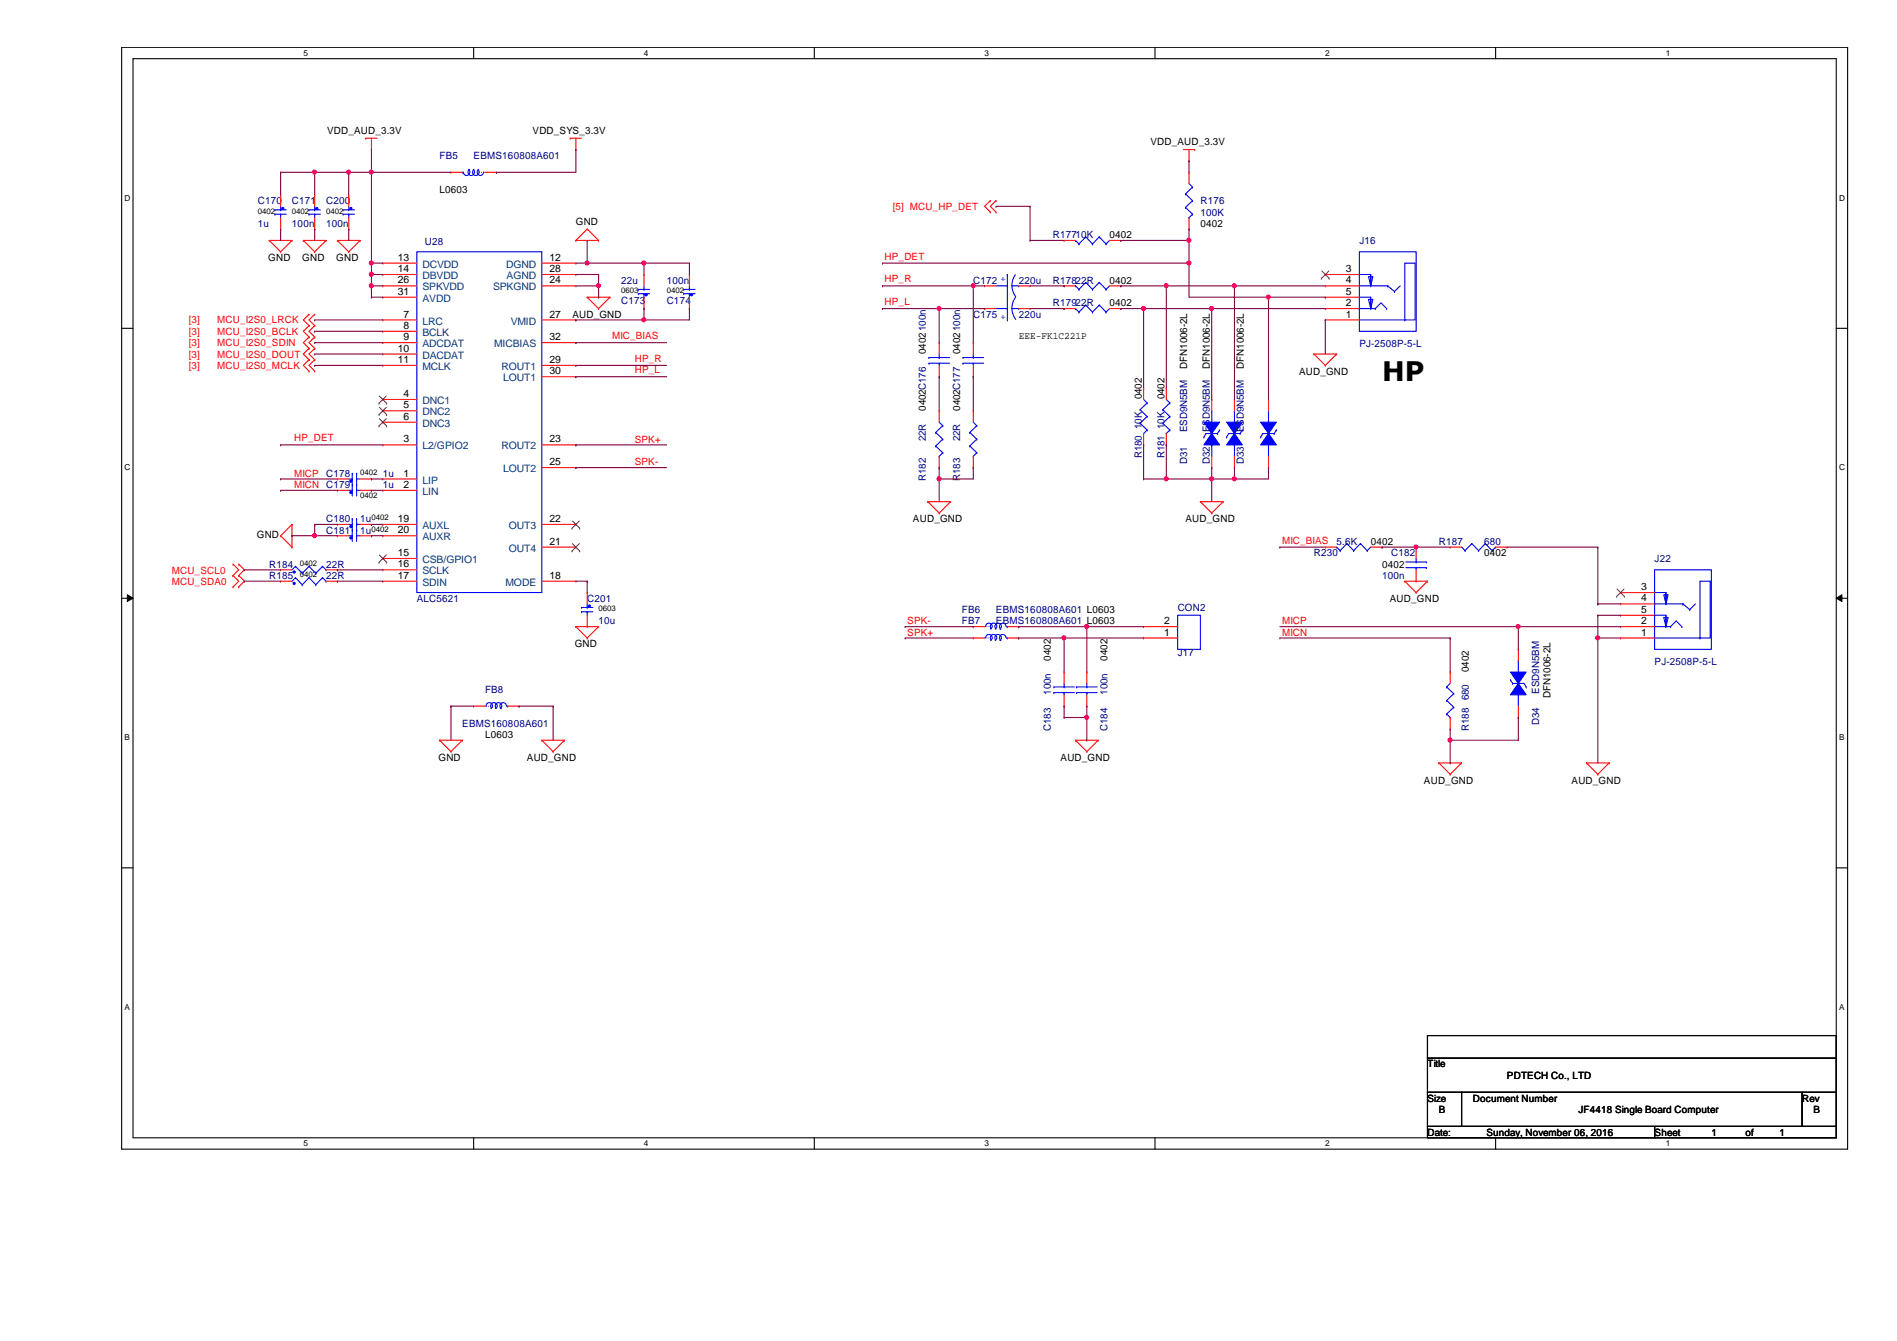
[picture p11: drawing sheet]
<svg xmlns="http://www.w3.org/2000/svg" width="297mm" height="210mm" viewBox="0 0 297 210" stroke-linecap="round" stroke-linejoin="round" font-family="sans-serif">
<defs><g id="words">
<text font-size="4.2" x="216.4" y="59.6">HP</text>
<g font-size="1.6">
<text x="51.2" y="21">VDD_AUD_3.3V</text>
<text x="83.4" y="21">VDD_SYS_3.3V</text>
<text x="180.1" y="22.7">VDD_AUD_3.3V</text>
<text x="68.8" y="30.2">L0603</text>
<text x="90.2" y="35.2">GND</text>
<text x="188" y="35.5">0402</text>
<text x="42" y="40.9">GND</text>
<text x="47.3" y="40.9">GND</text>
<text x="52.7" y="40.9">GND</text>
<text x="62.3" y="40.8">13</text>
<text x="86.1" y="40.8">12</text>
<text x="173.7" y="37.3">0402</text>
<text x="62.3" y="42.6">14</text>
<text x="62.3" y="44.4">26</text>
<text x="62.3" y="46.1">31</text>
<text x="86.1" y="42.6">28</text>
<text x="86.1" y="44.4">24</text>
<text x="173.7" y="48">0402</text>
<text x="173.7" y="44.4">0402</text>
<text x="210.7" y="47.9">2</text>
<text x="210.7" y="42.6">3</text>
<text x="210.7" y="44.4">4</text>
<text x="210.7" y="46.1">5</text>
<text x="63.2" y="49.7">7</text>
<text x="63.2" y="51.5">8</text>
<text x="63.2" y="53.3">9</text>
<text x="86.1" y="49.7">27</text>
<text x="86.1" y="53.3">32</text>
<text x="89.6" y="49.7">AUD_GND</text>
<text x="159.5" y="53.1">EEE-FK1C221P</text>
<text x="210.7" y="49.7">1</text>
<text x="62.3" y="55">10</text>
<text x="62.3" y="56.8">11</text>
<text x="86.1" y="56.8">29</text>
<text x="86.1" y="58.6">30</text>
<text x="145" y="55.4" transform="rotate(-90 145 55.4)">0402100n</text>
<text x="150.3" y="55.4" transform="rotate(-90 150.3 55.4)">0402100n</text>
<text x="185.9" y="57.7" transform="rotate(-90 185.9 57.7)">DFN1006-2L</text>
<text x="189.4" y="57.7" transform="rotate(-90 189.4 57.7)">DFN1006-2L</text>
<text x="194.8" y="57.7" transform="rotate(-90 194.8 57.7)">DFN1006-2L</text>
<text x="203.4" y="58.6">AUD_GND</text>
<text x="63.2" y="62.1">4</text>
<text x="63.2" y="63.9">5</text>
<text x="63.2" y="65.7">6</text>
<text x="145" y="64.3" transform="rotate(-90 145 64.3)">0402C176</text>
<text x="150.3" y="64.3" transform="rotate(-90 150.3 64.3)">0402C177</text>
<text x="178.8" y="62.5" transform="rotate(-90 178.8 62.5)">0402</text>
<text x="182.3" y="62.5" transform="rotate(-90 182.3 62.5)">0402</text>
<text x="63.2" y="69.3">3</text>
<text x="86.1" y="69.3">23</text>
<text x="63.2" y="74.6">1</text>
<text x="63.2" y="76.4">2</text>
<text x="86.1" y="72.8">25</text>
<text x="62.3" y="81.7">19</text>
<text x="62.3" y="83.5">20</text>
<text x="86.1" y="81.7">22</text>
<text x="143" y="81.7">AUD_GND</text>
<text x="185.6" y="81.7">AUD_GND</text>
<text x="40.2" y="84.2">GND</text>
<text x="62.3" y="87">15</text>
<text x="62.3" y="88.8">16</text>
<text x="86.1" y="85.3">21</text>
<text x="214.6" y="85.3">0402</text>
<text x="216.4" y="88.9">0402</text>
<text x="232.4" y="87.1">0402</text>
<text x="62.3" y="90.6">17</text>
<text x="86.1" y="90.6">18</text>
<text x="217.6" y="94.2">AUD_GND</text>
<text x="257" y="92.4">3</text>
<text x="257" y="94.1">4</text>
<text x="257" y="95.9">5</text>
<text x="90" y="101.3">GND</text>
<text x="182.3" y="99.5">1</text>
<text x="182.3" y="97.7">2</text>
<text x="257" y="99.5">1</text>
<text x="257" y="97.7">2</text>
<text x="164.5" y="103.4" transform="rotate(-90 164.5 103.4)">0402</text>
<text x="173.4" y="103.4" transform="rotate(-90 173.4 103.4)">0402</text>
<text x="230" y="105.2" transform="rotate(-90 230 105.2)">0402</text>
<text x="242.8" y="109.3" transform="rotate(-90 242.8 109.3)">DFN1006-2L</text>
<text x="68.7" y="119.1">GND</text>
<text x="75.9" y="115.5">L0603</text>
<text x="82.5" y="119.1">AUD_GND</text>
<text x="166.1" y="119.1">AUD_GND</text>
<text x="223" y="122.6">AUD_GND</text>
<text x="246.1" y="122.6">AUD_GND</text>
<text x="223.5" y="167.1">Title</text>
<text x="223.5" y="172.4">Size</text>
<text x="230.6" y="172.4">Document Number</text>
<text x="236" y="168.9">PDTECH Co., LTD</text>
<text x="282.2" y="172.4">Rev</text>
<text x="223.5" y="177.8">Date:</text>
<text x="225.3" y="174.2">B</text>
<text x="232.7" y="177.8">Sunday, November 06, 2016</text>
<text x="247.1" y="174.2">JF4418 Single Board Computer</text>
<text x="259.1" y="177.8">Sheet</text>
<text x="268" y="177.8">1</text>
<text x="273.3" y="177.8">of</text>
<text x="278.6" y="177.8">1</text>
<text x="284" y="174.2">B</text>
</g>
<g font-size="1.6" fill="#000080">
<text x="68.8" y="24.8">FB5</text>
<text x="74.2" y="24.8">EBMS160808A601</text>
<text x="40.4" y="32">C170</text>
<text x="40.4" y="35.5">1u</text>
<text x="45.7" y="32">C171</text>
<text x="45.7" y="35.5">100n</text>
<text x="51.1" y="32">C200</text>
<text x="51.1" y="35.5">100n</text>
<text x="188" y="32">R176</text>
<text x="188" y="33.7">100K</text>
<text x="66.5" y="38.4">U28</text>
<text x="164.8" y="37.3">R17710K</text>
<text x="212.9" y="38.2">J16</text>
<text x="97.3" y="47.6">C173</text>
<text x="97.3" y="44.4">22u</text>
<text x="104.4" y="47.6">C174</text>
<text x="104.4" y="44.4">100n</text>
<text x="152.4" y="44.4">C172</text>
<text x="159.5" y="44.4">220u</text>
<text x="164.8" y="48">R17922R</text>
<text x="164.8" y="44.4">R17822R</text>
<text x="152.4" y="49.7">C175</text>
<text x="159.5" y="49.7">220u</text>
<text x="212.9" y="54.4">PJ-2508P-5-L</text>
<text x="145" y="69.1" transform="rotate(-90 145 69.1)">22R</text>
<text x="150.3" y="69.1" transform="rotate(-90 150.3 69.1)">22R</text>
<text x="178.8" y="71.8" transform="rotate(-90 178.8 71.8)">R180 10K</text>
<text x="182.3" y="71.8" transform="rotate(-90 182.3 71.8)">R181 10K</text>
<text x="185.9" y="67.7" transform="rotate(-90 185.9 67.7)">ESD9N5BM</text>
<text x="189.4" y="67.7" transform="rotate(-90 189.4 67.7)">ESD9N5BM</text>
<text x="194.8" y="67.7" transform="rotate(-90 194.8 67.7)">ESD9N5BM</text>
<text x="51.1" y="74.6">C178</text>
<text x="59.9" y="74.6">1u</text>
<text x="59.9" y="76.4">1u</text>
<text x="145" y="75.3" transform="rotate(-90 145 75.3)">R182</text>
<text x="150.3" y="75.3" transform="rotate(-90 150.3 75.3)">R183</text>
<text x="185.9" y="72.6" transform="rotate(-90 185.9 72.6)">D31</text>
<text x="189.4" y="72.6" transform="rotate(-90 189.4 72.6)">D32</text>
<text x="194.8" y="72.6" transform="rotate(-90 194.8 72.6)">D33</text>
<text x="51.1" y="81.7">C180</text>
<text x="51.1" y="83.5">C181</text>
<text x="56.4" y="81.7">1u</text>
<text x="56.4" y="83.5">1u</text>
<text x="42.2" y="88.9">R184</text>
<text x="51.1" y="88.9">22R</text>
<text x="205.7" y="87.1">R230</text>
<text x="209.3" y="85.3">5.6K</text>
<text x="217.8" y="87.1">C182</text>
<text x="225.3" y="85.3">R187</text>
<text x="232.4" y="85.3">680</text>
<text x="259.1" y="88">J22</text>
<text x="42.2" y="90.6">R185</text>
<text x="51.1" y="90.6">22R</text>
<text x="65.3" y="94.2">ALC5621</text>
<text x="91.9" y="94.2">C201</text>
<text x="150.6" y="96">FB6</text>
<text x="156" y="96">EBMS160808A601 L0603</text>
<text x="184.4" y="95.6">CON2</text>
<text x="216.4" y="90.6">100n</text>
<text x="93.7" y="97.7">10u</text>
<text x="150.6" y="97.7">FB7</text>
<text x="156" y="97.7">EBMS160808A601 L0603</text>
<text x="184.4" y="102.7">J17</text>
<text x="259.1" y="104.1">PJ-2508P-5-L</text>
<text x="72.4" y="113.7">EBMS160808A601</text>
<text x="75.9" y="108.4">FB8</text>
<text x="164.5" y="108.8" transform="rotate(-90 164.5 108.8)">100n</text>
<text x="173.4" y="108.8" transform="rotate(-90 173.4 108.8)">100n</text>
<text x="230" y="109.6" transform="rotate(-90 230 109.6)">680</text>
<text x="241" y="113.5" transform="rotate(-90 241 113.5)">D34</text>
<text x="241" y="108.6" transform="rotate(-90 241 108.6)">ESD9N5BM</text>
<text x="164.5" y="114.4" transform="rotate(-90 164.5 114.4)">C183</text>
<text x="173.4" y="114.4" transform="rotate(-90 173.4 114.4)">C184</text>
<text x="230" y="114.4" transform="rotate(-90 230 114.4)">R188</text>
</g>
<g font-size="1.6" fill="#f00">
<text x="139.8" y="32.9">[5] MCU_HP_DET</text>
<text x="138.5" y="40.6">HP_DET</text>
<text x="138.5" y="44.2">HP_R</text>
<text x="138.5" y="47.8">HP_L</text>
<text x="29.5" y="52.4">[3]</text>
<text x="29.5" y="50.6">[3]</text>
<text x="34" y="52.4">MCU_I2S0_BCLK</text>
<text x="34" y="50.6">MCU_I2S0_LRCK</text>
<text x="95.8" y="53.1">MIC_BIAS</text>
<text x="29.5" y="56">[3]</text>
<text x="29.5" y="54.2">[3]</text>
<text x="29.5" y="57.7">[3]</text>
<text x="34" y="56">MCU_I2S0_DOUT</text>
<text x="34" y="54.2">MCU_I2S0_SDIN</text>
<text x="34" y="57.7">MCU_I2S0_MCLK</text>
<text x="99.4" y="58.4">HP_L</text>
<text x="99.4" y="56.6">HP_R</text>
<text x="46.1" y="69.1">HP_DET</text>
<text x="99.4" y="69.3">SPK+</text>
<text x="46.1" y="74.6">MICP</text>
<text x="46.1" y="76.4">MICN C179</text>
<text x="99.4" y="72.9">SPK-</text>
<text x="26.9" y="89.9">MCU_SCL0</text>
<text x="200.7" y="85.1">MIC_BIAS</text>
<text x="26.9" y="91.5">MCU_SDA0</text>
<text x="142.1" y="97.7">SPK-</text>
<text x="142.1" y="99.5">SPK+</text>
<text x="200.7" y="97.7">MICP</text>
<text x="200.7" y="99.5">MICN</text>
</g>
<g font-size="1.6" fill="#004080">
<text x="66.2" y="41.9">DCVDD</text>
<text x="79.2" y="41.9">DGND</text>
<text x="66.2" y="43.7">DBVDD</text>
<text x="66.2" y="45.5">SPKVDD</text>
<text x="66.2" y="47.2">AVDD</text>
<text x="77.2" y="45.5">SPKGND</text>
<text x="79.3" y="43.7">AGND</text>
<text x="66.2" y="50.8">LRC</text>
<text x="66.2" y="52.6">BCLK</text>
<text x="80" y="50.8">VMID</text>
<text x="66.2" y="54.4">ADCDAT</text>
<text x="66.2" y="56.1">DACDAT</text>
<text x="66.2" y="57.9">MCLK</text>
<text x="77.4" y="54.4">MICBIAS</text>
<text x="78.5" y="57.9">ROUT1</text>
<text x="78.8" y="59.7">LOUT1</text>
<text x="66.2" y="63.2">DNC1</text>
<text x="66.2" y="65">DNC2</text>
<text x="66.2" y="66.8">DNC3</text>
<text x="66.2" y="70.4">L2/GPIO2</text>
<text x="78.5" y="70.4">ROUT2</text>
<text x="66.2" y="75.7">LIP</text>
<text x="66.2" y="77.5">LIN</text>
<text x="78.8" y="73.9">LOUT2</text>
<text x="66.2" y="82.8">AUXL</text>
<text x="79.7" y="82.8">OUT3</text>
<text x="66.2" y="84.6">AUXR</text>
<text x="66.2" y="88.1">CSB/GPIO1</text>
<text x="66.2" y="89.9">SCLK</text>
<text x="79.7" y="86.4">OUT4</text>
<text x="66.2" y="91.7">SDIN</text>
<text x="79.2" y="91.7">MODE</text>
</g>
<g font-size="1.6" fill="#00f">
<text x="157.5" y="44.2" transform="rotate(-90 157.5 44.2)">+</text>
<text x="157.5" y="50.1" transform="rotate(-90 157.5 50.1)">+</text>
</g>
<g font-size="1.3">
<text x="47.5" y="8.7">5</text>
<text x="100.8" y="8.7">4</text>
<text x="154.2" y="8.7">3</text>
<text x="207.5" y="8.7">2</text>
<text x="260.9" y="8.7">1</text>
<text x="19.5" y="31.4">D</text>
<text x="288" y="31.4">D</text>
<text x="19.5" y="73.6">C</text>
<text x="288" y="73.6">C</text>
<text x="19.5" y="115.9">B</text>
<text x="288" y="115.9">B</text>
<text x="19.5" y="158.1">A</text>
<text x="288" y="158.1">A</text>
<text x="47.5" y="179.4">5</text>
<text x="100.8" y="179.4">4</text>
<text x="154.2" y="179.4">3</text>
<text x="207.5" y="179.4">2</text>
<text x="260.9" y="179.4">1</text>
</g>
<g font-size="1.2">
<text x="40.4" y="33.4">0402</text>
<text x="45.7" y="33.4">0402</text>
<text x="51.1" y="33.4">0402</text>
<text x="97.3" y="45.9">0603</text>
<text x="104.4" y="45.9">0402</text>
<text x="56.4" y="74.3">0402</text>
<text x="56.4" y="77.9">0402</text>
<text x="58.2" y="81.4">0402</text>
<text x="58.2" y="83.2">0402</text>
<text x="46.9" y="88.6">0402</text>
<text x="46.9" y="90.3">0402</text>
<text x="93.7" y="95.7">0603</text>
</g>
</g></defs>
<path d="M19.1 7.4h270.2v172.5h-270.2zM20.8 9.2h266.7v168.9h-266.7z" fill="none" stroke="#000" stroke-width=".17"/>
<g fill="#fff">
<path d="M47.5 7.6h.7v1.4h-.7z"/>
<path d="M47.5 178.3h.7v1.4h-.7z"/>
</g>
<path d="M74.2 7.4v1.8M74.2 178.1v1.8" fill="none" stroke="#000" stroke-width=".17"/>
<g fill="#fff">
<path d="M100.8 7.6h.7v1.4h-.7z"/>
<path d="M100.8 178.3h.7v1.4h-.7z"/>
</g>
<path d="M127.5 7.4v1.8M127.5 178.1v1.8" fill="none" stroke="#000" stroke-width=".17"/>
<g fill="#fff">
<path d="M154.2 7.6h.7v1.4h-.7z"/>
<path d="M154.2 178.3h.7v1.4h-.7z"/>
</g>
<path d="M180.8 7.4v1.8M180.8 178.1v1.8" fill="none" stroke="#000" stroke-width=".17"/>
<g fill="#fff">
<path d="M207.5 7.6h.7v1.4h-.7z"/>
<path d="M207.5 178.3h.7v1.4h-.7z"/>
</g>
<path d="M234.2 7.4v1.8M234.2 178.1v1.8" fill="none" stroke="#000" stroke-width=".17"/>
<g fill="#fff">
<path d="M260.9 7.6h.6v1.4h-.6z"/>
<path d="M260.9 178.3h.6v1.4h-.6z"/>
<path d="M19.5 30.3h.9v1.4h-.9z"/>
<path d="M288 30.3h.9v1.4h-.9z"/>
<path d="M19.5 72.5h.9v1.4h-.9z"/>
<path d="M288 72.5h.9v1.4h-.9z"/>
</g>
<path d="M19.1 51.4h1.7M287.5 51.4h1.8" fill="none" stroke="#000" stroke-width=".17"/>
<g fill="#fff">
<path d="M19.5 114.7h.8v1.4h-.8z"/>
<path d="M288 114.7h.8v1.4h-.8z"/>
</g>
<path d="M19.1 93.6h1.7M287.5 93.6h1.8" fill="none" stroke="#000" stroke-width=".17"/>
<path d="M19.9 93.1l.9 .5-.9 .5zM287.5 93.6l.9-.5v1z" fill="#000"/>
<path d="M19.9 93.1l.9 .5-.9 .5zM287.5 93.6l.9-.5v1z" fill="none" stroke="#000" stroke-width=".16"/>
<g fill="#fff">
<path d="M19.5 156.9h.8v1.4h-.8z"/>
<path d="M288 156.9h.8v1.4h-.8z"/>
</g>
<path d="M19.1 135.8h1.7M287.5 135.8h1.8M223.5 162.1h64v3.6h-64zM223.5 165.6h64v5.4h-64zM223.5 171h5.4v5.3h-5.4zM223.5 176.3h35.6v1.8h-35.6zM228.9 171h53.3v5.3h-53.3zM259.1 176.3h28.4v1.8h-28.4zM282.2 171h5.3v5.3h-5.3z" fill="none" stroke="#000" stroke-width=".17"/>
<g fill="none" stroke="#f00" stroke-width=".17">
<path d="M42.2 37.6h.1M42.2 37.6h3.5M42.2 37.6l1.7 1.8M43.9 39.4h.1M45.7 37.6h.1M45.7 37.6l-1.8 1.8M47.5 37.6h.1M47.5 37.6h3.6M47.5 37.6l1.8 1.8M49.3 39.4h.1M51.1 37.6h.1M51.1 37.6l-1.8 1.8"/>
<path d="M52.8 37.6h.1M52.8 37.6h3.6M52.8 37.6l1.8 1.8M54.6 39.4h.1M56.4 37.6h.1M56.4 37.6l-1.8 1.8M57.3 21.6h.1M57.3 21.6h1.8M58.2 23.4h.1M58.2 21.6v1.8M89.3 21.6h.1M89.3 21.6h1.8"/>
<path d="M90.2 23.4h.1M90.2 37.6h.1M90.2 37.6h3.5M90.2 21.6v1.8M91.9 35.9h.1M91.9 35.9l-1.7 1.7M91.9 35.9l1.8 1.7M93.7 37.6h.1M155.1 31.4h.1M155.1 33.2h.1M155.1 31.4l-.9 .9 .9 .9M156 31.4h.1"/>
<path d="M156 33.2h.1M156 31.4l-.9 .9 .9 .9M185.3 23.4h1.8M186.2 25.2h.1M186.2 23.4v1.8M187.1 23.4h.1M48.4 54.5h.1M48.4 56.3h.1M48.4 52.7h.1M48.4 51h.1M48.4 58.1h.1M48.4 49.2h.1"/>
<path d="M48.4 54.5l-.9 .9 .9 .9M48.4 52.7l-.9 .9 .9 .9M48.4 51l-.9 .9 .9 .8M48.4 56.3l-.9 .9 .9 .9M48.4 49.2l-.9 .9 .9 .9M49.3 54.5h.1M49.3 56.3h.1M49.3 52.7h.1M49.3 51h.1M49.3 58.1h.1M49.3 49.2h.1M49.3 54.5l-.9 .9 .9 .9"/>
<path d="M49.3 52.7l-.9 .9 .9 .9M49.3 51l-.9 .9 .9 .8M49.3 56.3l-.9 .9 .9 .9M49.3 49.2l-.9 .9 .9 .9M91.9 46.5h.1M91.9 46.5h3.6M91.9 46.5l1.8 1.8M93.7 48.3h.1M95.5 46.5h.1M95.5 46.5l-1.8 1.8M205.7 55.4h.1M205.7 55.4h3.6"/>
<path d="M205.7 55.4l1.8 1.8M207.5 57.2h.1M209.3 55.4h.1M209.3 55.4l-1.8 1.8M145.3 78.5h.1M145.3 78.5h3.5M145.3 78.5l1.8 1.8M148.8 78.5h.1M148.8 78.5l-1.7 1.8M188 78.5h.1M188 78.5h3.5M188 78.5l1.7 1.8"/>
<path d="M191.5 78.5h.1M191.5 78.5l-1.8 1.8M36.5 91.9h.1M36.5 90.1h.1M36.5 88.3h.1M36.5 90.1l.9 .9-.9 .9M36.5 88.3l.9 .9-.9 .9M37.4 90.1h.1M37.4 91.9h.1M37.4 88.3h.1M37.4 90.1l.9 .9-.9 .9M37.4 88.3l.9 .9-.9 .9"/>
<path d="M43.9 83.9h.1M43.9 83.9l1.8 1.7M45.7 85.6h.1M45.7 82.1h.1M45.7 82.1v3.5M45.7 82.1l-1.8 1.8M90.2 98.1h.1M90.2 98.1h3.5M90.2 98.1l1.7 1.8M91.9 99.9h.1M93.7 98.1h.1M93.7 98.1l-1.8 1.8"/>
<path d="M147.1 80.3h.1M189.7 80.3h.1M220 91h.1M220 91h3.5M220 91l1.7 1.8M221.7 92.8h.1M223.5 91h.1M223.5 91l-1.8 1.8M68.8 115.9h.1M68.8 115.9h3.6M68.8 115.9l1.8 1.7M70.6 117.6h.1"/>
<path d="M72.4 115.9h.1M72.4 115.9l-1.8 1.7M74.2 110.5h.1M74.2 110.5h1.7M79.5 110.5h1.8M81.3 110.5h.1M84.8 115.9h.1M84.8 115.9h3.6M84.8 115.9l1.8 1.7M86.6 117.6h.1M88.4 115.9h.1M88.4 115.9l-1.8 1.7"/>
<path d="M168.4 115.9h.1M168.4 115.9h3.6M168.4 115.9l1.8 1.7M170.2 117.6h.1M172 115.9h.1M172 115.9l-1.8 1.7M225.3 119.4h.1M225.3 119.4h3.6M225.3 119.4l1.8 1.8M228.9 119.4h.1M228.9 119.4l-1.8 1.8M248.4 119.4h.1"/>
<path d="M248.4 119.4h3.6M248.4 119.4l1.8 1.8M252 119.4h.1M252 119.4l-1.8 1.8M227.1 121.2h.1M250.2 121.2h.1"/>
</g>
<g fill="none" stroke="#00f" stroke-width=".17">
<path d="M53.7 32.9h.1M53.7 33.5h.1M53.7 32.9h1.8M53.7 33.5h1.8M54.6 32.9h.1M54.6 33.5h.1M54.6 32.3v.6M54.6 33.5v.6M76.1 110.5a.5 .5 0 0 1 .7-.5 .5 .5 0 0 1 .1 .9M77 110.9a.51 .51 0 0 1 0-.8 .51 .51 0 0 1 .7 .1 .51 .51 0 0 1-.1 .7M77.7 110.9a.51 .51 0 0 1 0-.8 .51 .51 0 0 1 .7 .1 .51 .51 0 0 1-.1 .7M79.3 110.5a.53 .53 0 0 0-.8-.4 .53 .53 0 0 0 0 .9"/>
<path d="M79.3 110.5h.2M79.5 110.5h.1"/>
</g>
<path d="M75.9 110.5h.1M76.8 110.5h-.9" fill="none" stroke="#00f" stroke-width=".17" stroke-dasharray="0 .3"/>
<path d="M54.8 32.5h.3v.3h-.3z" fill-rule="evenodd" fill="#00f"/>
<g fill="none" stroke="#00f" stroke-width=".17">
<path d="M48.4 32.9h.1M48.4 33.5h.1M48.4 32.9h1.8M48.4 33.5h1.8M49.3 32.9h.1M49.3 33.5h.1M49.3 32.3v.6M49.3 33.5v.6M54.8 32.5h.3v.3h-.3zM209.3 85.6h.1M209.3 85.6l.5 .6M209.8 86.2h.1"/>
<path d="M210.9 85.1h.1M210.9 85.1l1.1 1.1M210.9 85.1l-1.1 1.1M212 86.2h.1M213 85.1h.1M213 85.1l1.1 1.1M213 85.1l-1 1.1M214.1 86.2h.1M214.6 85.6l-.5 .6M168.6 107.5h.1M168.6 108.4h.1M168.6 107.5h3.2"/>
<path d="M168.6 108.4h3.2M170.2 108.4h.1M170.2 107.5h.1M170.2 107v.5M170.2 108.4v.4"/>
</g>
<path d="M54.6 30.5h.1M54.6 35.9h.1M54.6 30.5v1.8M54.6 34.1v1.8M207.5 85.6h.1M207.5 85.6h1.8M214.6 85.6h1.8M216.4 85.6h.1M170.2 110.5h.1M170.2 105.2h.1M170.2 105.2v1.8M170.2 108.8v1.7" fill="none" stroke="#f00" stroke-width=".17"/>
<path d="M49.5 32.5h.2v.3h-.2z" fill-rule="evenodd" fill="#00f"/>
<g fill="none" stroke="#00f" stroke-width=".17">
<path d="M43.1 32.9h.1M43.1 33.5h.1M43.1 32.9h1.7M43.1 33.5h1.7M43.9 32.9h.1M43.9 33.5h.1M43.9 32.3v.6M43.9 33.5v.6M49.5 32.5h.2v.3h-.2zM165 107.5h.1M165 108.4h.1M165 107.5h3.2"/>
<path d="M165 108.4h3.2M166.6 108.4h.1M166.6 107.5h.1M166.6 107v.5M166.6 108.4v.4"/>
</g>
<path d="M49.3 30.5h.1M49.3 35.9h.1M49.3 30.5v1.8M49.3 34.1v1.8M166.6 110.5h.1M166.6 105.2h.1M166.6 105.2v1.8M166.6 108.8v1.7" fill="none" stroke="#f00" stroke-width=".17"/>
<path d="M44.1 32.5h.3v.3h-.3z" fill-rule="evenodd" fill="#00f"/>
<path d="M44.1 32.5h.3v.3h-.3zM54.6 75h.6M55.2 74.1h.1M55.2 75h.1M55.2 74.1v1.8M55.8 74.1h.1M55.8 75h.1M55.8 74.1v1.8M55.8 75h.6" fill="none" stroke="#00f" stroke-width=".17"/>
<path d="M43.9 30.5h.1M43.9 35.9h.1M43.9 30.5v1.8M43.9 34.1v1.8" fill="none" stroke="#f00" stroke-width=".17"/>
<path d="M54.8 75.2h.3v.2h-.3z" fill-rule="evenodd" fill="#00f"/>
<path d="M54.6 76.7h.6M54.8 75.2h.3v.2h-.3zM55.2 75.9h.1M55.2 76.7h.1M55.2 75.9v1.7M55.8 75.9h.1M55.8 76.7h.1M55.8 75.9v1.7M55.8 76.7h.6" fill="none" stroke="#00f" stroke-width=".17"/>
<path d="M52.8 75h.1M52.8 75h1.8M56.4 75h1.8M58.2 75h.1" fill="none" stroke="#f00" stroke-width=".17"/>
<path d="M54.8 77h.3v.2h-.3z" fill-rule="evenodd" fill="#00f"/>
<g fill="none" stroke="#00f" stroke-width=".17">
<path d="M156 44.7h1.7M157.7 43h.1M157.7 44.7h.1M157.7 43v3.5M158.5 44.7l.1 .8 .4 .9M158.5 44.7h1M159 43l-.4 .6-.1 1.1M159.5 44.7h.1M54.8 77h.3v.2h-.3zM91.1 95.1h.1M91.1 95.8h.1M91.1 95.1h1.7"/>
<path d="M91.1 95.8h1.7M91.9 95.1h.1M91.9 95.8h.1M91.9 94.5v.6M91.9 95.8v.5"/>
</g>
<path d="M154.2 44.7h.1M154.2 44.7h1.8M159.5 44.7h1.8M161.3 44.7h.1M52.8 76.7h.1M52.8 76.7h1.8M56.4 76.7h1.8M58.2 76.7h.1" fill="none" stroke="#f00" stroke-width=".17"/>
<path d="M92.2 94.7h.2v.3h-.2z" fill-rule="evenodd" fill="#00f"/>
<path d="M54.6 82.1h.6M55.2 81.2h.1M55.2 82.1h.1M55.2 81.2v1.8M55.8 81.2h.1M55.8 82.1h.1M55.8 81.2v1.8M55.8 82.1h.6M92.2 94.7h.2v.3h-.2z" fill="none" stroke="#00f" stroke-width=".17"/>
<path d="M91.9 92.8h.1M91.9 98.1h.1M91.9 92.8v1.7M91.9 96.3v1.8" fill="none" stroke="#f00" stroke-width=".17"/>
<path d="M54.8 82.3h.3v.2h-.3z" fill-rule="evenodd" fill="#00f"/>
<g fill="none" stroke="#00f" stroke-width=".17">
<path d="M150.8 56h.1M150.8 56.9h.1M150.8 56h3.2M150.8 56.9h3.2M152.4 56.9h.1M152.4 56h.1M152.4 55.4v.6M152.4 56.9v.3M151.8 67.7h.1M151.8 69.8h.1M151.8 67.7l1.2 1M151.8 69.8l1.2 1.1"/>
<path d="M152.4 71.4h.1M152.4 66.1l.6 .5M153 66.6h.1M153 68.7h.1M153 70.9h.1M153 66.6l-1.2 1.1M153 68.7l-1.2 1.1M153 70.9l-.6 .5M192.4 67.9h1.8M193.3 69.6h.1M193.3 64.3h.1M193.3 64.3v1.8"/>
<path d="M193.3 69.6v1.8M194.2 67.9h.1M54.8 82.3h.3v.2h-.3zM228.9 85.6l.5 .6M229.4 86.2h.1M230.5 85.1h.1M230.5 85.1l-1.1 1.1M230.5 85.1l1 1.1M231.5 86.2h.1M232.6 85.1h.1M232.6 85.1l-1.1 1.1M232.6 85.1l1 1.1"/>
<path d="M233.6 86.2h.1M234.2 85.6h.1M234.2 85.6l-.6 .6"/>
</g>
<g fill="none" stroke="#f00" stroke-width=".17">
<path d="M152.4 59h.1M152.4 53.6h.1M152.4 53.6v1.8M152.4 57.2v1.8M152.4 64.3h.1M152.4 73.2h.1M152.4 64.3v1.8M152.4 71.4v1.8M52.8 82.1h.1M52.8 82.1h1.8M56.4 82.1h1.8M58.2 82.1h.1"/>
<path d="M227.1 85.6h.1M227.1 85.6h1.8M234.2 85.6h1.8M236 85.6h.1"/>
</g>
<path d="M193.3 67.9l1.2 1.7h-2.4z" fill-rule="evenodd" fill="#00f"/>
<path d="M192.1 68.4h.1M192.4 67.9l-.3 .5M193.3 67.9l1.2 1.7h-2.4zM194.5 67.3h.1M194.5 67.3l-.3 .6" fill="none" stroke="#00f" stroke-width=".17"/>
<path d="M192.1 66.1h2.4l-1.2 1.8z" fill-rule="evenodd" fill="#00f"/>
<g fill="none" stroke="#00f" stroke-width=".17">
<path d="M107.1 46h.1M107.1 45.3h.1M107.1 46h1.7M107.1 45.3h1.7M108 46h.1M108 45.3h.1M108 44.7v.6M108 46v.5M182.1 64.1h.1M182.1 66.3h.1M182.1 64.1l1.1 1.1M182.1 66.3l1.1 1"/>
<path d="M182.6 67.9h.1M182.6 62.5l.6 .6M183.2 63.1h.1M183.2 65.2h.1M183.2 67.3h.1M183.2 63.1l-1.1 1M183.2 65.2l-1.1 1.1M183.2 67.3l-.6 .6M192.1 66.1h2.4l-1.2 1.8z"/>
</g>
<path d="M182.6 60.7h.1M182.6 69.6h.1M182.6 60.7v1.8M182.6 67.9v1.7M193.3 73.2h.1M193.3 62.5h.1M193.3 62.5v1.8M193.3 71.4v1.8" fill="none" stroke="#f00" stroke-width=".17"/>
<path d="M108.2 46h.2v.3h-.2z" fill-rule="evenodd" fill="#00f"/>
<g fill="none" stroke="#00f" stroke-width=".17">
<path d="M108.2 46h.2v.3h-.2zM46.3 90.4h.1M46.3 90.4l-.6 .6M46.3 90.4l1 1.1M47.3 91.5h.1M48.4 90.4h.1M48.4 90.4l-1.1 1.1M48.4 90.4l1 1.1M49.4 91.5h.1M50.5 90.4h.1M50.5 90.4l-1.1 1.1M50.5 90.4l.6 .6"/>
<path d="M51.1 91h.1"/>
</g>
<path d="M108 48.3h.1M108 43h.1M108 43v1.7M108 46.5v1.8" fill="none" stroke="#f00" stroke-width=".17"/>
<path d="M45.9 91.2h.3v.2h-.3z" fill-rule="evenodd" fill="#00f"/>
<path d="M197.7 67.9h1.8M198.6 69.6h.1M198.6 64.3h.1M198.6 64.3v1.8M198.6 69.6v1.8M199.5 67.9h.1M45.9 91.2h.3v.2h-.3z" fill="none" stroke="#00f" stroke-width=".17"/>
<path d="M43.9 91h.1M43.9 91h1.8M51.1 91h1.7M52.8 91h.1" fill="none" stroke="#f00" stroke-width=".17"/>
<path d="M198.6 67.9l1.3 1.7h-2.5z" fill-rule="evenodd" fill="#00f"/>
<path d="M197.4 68.4h.1M197.7 67.9l-.3 .5M198.6 67.9l1.3 1.7h-2.5zM199.9 67.3h.1M199.9 67.3l-.4 .6" fill="none" stroke="#00f" stroke-width=".17"/>
<path d="M197.4 66.1h2.5l-1.3 1.8z" fill-rule="evenodd" fill="#00f"/>
<path d="M197.4 66.1h2.5l-1.3 1.8zM236.9 107h.1M236.9 107h1.7M237.7 108.8h.1M237.7 103.4h.1M237.7 103.4v1.8M237.7 108.8v1.7" fill="none" stroke="#00f" stroke-width=".17"/>
<path d="M198.6 73.2h.1M198.6 62.5h.1M198.6 62.5v1.8M198.6 71.4v1.8" fill="none" stroke="#f00" stroke-width=".17"/>
<path d="M237.7 107l1.3 1.8h-2.5z" fill-rule="evenodd" fill="#00f"/>
<path d="M236.5 106.4h.1M236.5 106.4l.4 .6M237.7 107l1.3 1.8h-2.5zM238.6 107l.4 .5M239 107.5h.1" fill="none" stroke="#00f" stroke-width=".17"/>
<path d="M236.5 105.2h2.5l-1.3 1.8z" fill-rule="evenodd" fill="#00f"/>
<g fill="none" stroke="#00f" stroke-width=".17">
<path d="M168.4 37.6h.1M168.4 37.6l.6 .6M169 38.2h.1M170 37.1h.1M170 37.1l1.1 1.1M170 37.1l-1 1.1M171.1 38.2h.1M172.1 37.1h.1M172.1 37.1l1.1 1.1M172.1 37.1l-1 1.1M173.2 38.2h.1M173.7 37.6l-.5 .6"/>
<path d="M99.9 46h.1M99.9 45.3h.1M99.9 46h1.8M99.9 45.3h1.8M100.8 46h.1M100.8 45.3h.1M100.8 44.7v.6M100.8 46v.5M178.5 64.1h.1M178.5 66.3h.1M178.5 64.1l1.1 1.1M178.5 66.3l1.1 1"/>
<path d="M179.1 67.9h.1M179.1 62.5l.5 .6M179.6 63.1h.1M179.6 65.2h.1M179.6 67.3h.1M179.6 63.1l-1.1 1M179.6 65.2l-1.1 1.1M179.6 67.3l-.5 .6M236.5 105.2h2.5l-1.3 1.8z"/>
</g>
<path d="M166.6 37.6h.1M166.6 37.6h1.8M173.7 37.6h1.8M175.5 37.6h.1M179.1 60.7h.1M179.1 69.6h.1M179.1 60.7v1.8M179.1 67.9v1.7M237.7 112.3h.1M237.7 101.6h.1M237.7 101.6v1.8M237.7 110.5v1.8" fill="none" stroke="#f00" stroke-width=".17"/>
<path d="M101 46h.3v.3h-.3z" fill-rule="evenodd" fill="#00f"/>
<g fill="none" stroke="#00f" stroke-width=".17">
<path d="M72.4 27h.1M73.4 26.5a.51 .51 0 0 1-.1 .9 .51 .51 0 0 1-.7-.4h-.2M73.5 26.5a.53 .53 0 0 0-.1 .8 .53 .53 0 0 0 .7 0 .53 .53 0 0 0 .1-.7M74.2 26.5a.53 .53 0 0 0-.1 .8 .53 .53 0 0 0 .7 0 .53 .53 0 0 0 .1-.7M74.9 26.5a.51 .51 0 0 0 .1 .9 .51 .51 0 0 0 .7-.5M101 46h.3v.3h-.3zM145.5 56h.1M145.5 56.9h.1M145.5 56h3.2M145.5 56.9h3.2M147.1 56.9h.1M147.1 56h.1"/>
<path d="M147.1 55.4v.6M147.1 56.9v.3M54.6 83.9h.6M55.2 83h.1M55.2 83.9h.1M55.2 83v1.8M55.8 83h.1M55.8 83.9h.1M55.8 83v1.8M55.8 83.9h.6"/>
</g>
<path d="M70.6 27h.1M70.6 27h1.8M75.9 27h1.8M77.7 27h.1M100.8 48.3h.1M100.8 43h.1M100.8 43v1.7M100.8 46.5v1.8M147.1 59h.1M147.1 53.6h.1M147.1 53.6v1.8M147.1 57.2v1.8" fill="none" stroke="#f00" stroke-width=".17"/>
<path d="M75.1 27h.8M75.9 27h.1" fill="none" stroke="#00f" stroke-width=".17" stroke-dasharray="0 .3"/>
<path d="M54.8 84.1h.3v.2h-.3z" fill-rule="evenodd" fill="#00f"/>
<g fill="none" stroke="#00f" stroke-width=".17">
<path d="M46.3 88.6h.1M46.3 88.6l-.6 .6M46.3 88.6l1 1.1M47.3 89.7h.1M48.4 88.6h.1M48.4 88.6l-1.1 1.1M48.4 88.6l1 1.1M49.4 89.7h.1M50.5 88.6h.1M50.5 88.6l-1.1 1.1M50.5 88.6l.6 .6M51.1 89.2h.1"/>
<path d="M54.8 84.1h.3v.2h-.3z"/>
</g>
<path d="M52.8 83.9h.1M52.8 83.9h1.8M56.4 83.9h1.8M58.2 83.9h.1" fill="none" stroke="#f00" stroke-width=".17"/>
<path d="M45.9 89.4h.3v.3h-.3z" fill-rule="evenodd" fill="#00f"/>
<g fill="none" stroke="#00f" stroke-width=".17">
<path d="M65.3 39.4h19.5v53.4h-19.5zM185.6 30.4h.1M185.6 32.5h.1M185.6 30.4l1.1 1M185.6 32.5l1.1 1M186.2 34.1h.1M186.2 28.7l.5 .6M186.7 29.3h.1M186.7 31.4h.1M186.7 33.5h.1M186.7 29.3l-1.1 1.1M186.7 31.4l-1.1 1.1"/>
<path d="M186.7 33.5l-.5 .6M156 48.3h1.7M157.7 50.1h.1M157.7 48.3h.1M157.7 46.5v3.6M158.5 48.3l.1 .7 .4 1M158.5 48.3h1M159 46.6l-.4 .6-.1 1.1M159.5 48.3h.1M168.4 48.3h.1M168.4 44.7h.1M168.4 48.3l.6 .6"/>
<path d="M168.4 44.7l.6 .6M169 48.9h.1M169 45.3h.1M170 47.8h.1M170 44.2h.1M170 47.8l1.1 1.1M170 47.8l-1 1.1M170 44.2l1.1 1.1M170 44.2l-1 1.1M171.1 48.9h.1M171.1 45.3h.1M172.1 47.8h.1"/>
<path d="M172.1 44.2h.1M172.1 47.8l1.1 1.1M172.1 47.8l-1 1.1M172.1 44.2l1.1 1.1M172.1 44.2l-1 1.1M173.2 48.9h.1M173.2 45.3h.1M173.7 48.3l-.5 .6M173.7 44.7l-.5 .6M146.5 67.7h.1M146.5 69.8h.1M146.5 67.7l1.1 1"/>
<path d="M146.5 69.8l1.1 1.1M147.1 71.4h.1M147.1 66.1l.5 .5M147.6 66.6h.1M147.6 68.7h.1M147.6 70.9h.1M147.6 70.9l-.5 .5M147.6 66.6l-1.1 1.1M147.6 68.7l-1.1 1.1M188.8 67.9h1.8M189.7 69.6h.1M189.7 64.3h.1"/>
<path d="M189.7 64.3v1.8M189.7 69.6v1.8M190.6 67.9h.1M45.9 89.4h.3v.3h-.3zM154.3 98.1a.5 .5 0 0 1 .8-.5 .5 .5 0 0 1 0 .9M155.2 98.4a.51 .51 0 0 1 0-.7 .51 .51 0 0 1 .7 0 .51 .51 0 0 1-.1 .8M155.9 98.4a.51 .51 0 0 1 0-.7 .51 .51 0 0 1 .8 0 .51 .51 0 0 1-.2 .8M157.5 98a.53 .53 0 0 0-.8-.4 .53 .53 0 0 0 0 .9M157.6 98.1h.1M157.7 98.1h.1M184.4 96.3h3.6v5.3h-3.6zM220.1 88h3.3"/>
<path d="M220.1 88.9h3.3M221.7 88.9h.1M221.7 88h.1M221.7 87.4v.6M221.7 88.9v.3M223.4 88h.1M223.4 88.9h.1M259.1 89.2h8.9v12.4h-8.9zM259.1 98.1h.1M259.1 98.1h2.5M259.1 94.5h4.4M259.1 92.8h1.8"/>
<path d="M259.1 99.9h7.1M259.1 96.3h1.8M260.5 96.6h.4v1.5zM260.5 93.1h.4v1.4zM260.9 96.6h.3l-.3 1.5zM260.9 93.1h.3l-.3 1.4zM260.9 92.8h.1M260.9 98.1h.1M260.9 96.3h.1M260.9 94.5h.1M260.9 92.8v1.7M260.9 96.3v1.8"/>
<path d="M261.6 98.1h.1M261.6 98.1l.9-.9 .9 .9M263.4 98.1h.1M263.5 94.5h.1M263.5 94.5l1.1 .9M264.6 95.4h.1M265.5 94.5l-.9 .9M266.2 91h1.6v8.9h-1.6zM266.2 99.9h.1M226.5 107.5h.1M226.5 109.6h.1M226.5 111.8h.1"/>
<path d="M226.5 107.5l1.1 1.1M226.5 109.6l1.1 1.1M226.5 111.8l.6 .5M227.1 112.3h.1M227.1 107l-.6 .5M227.6 108.6h.1M227.6 110.7h.1M227.6 108.6l-1.1 1M227.6 110.7l-1.1 1.1"/>
</g>
<g fill="none" stroke="#f00" stroke-width=".17">
<path d="M186.2 27h.1M186.2 35.9h.1M186.2 27v1.7M186.2 34.1v1.8M59.9 41.2h.1M59.9 43h.1M59.9 44.7h.1M59.9 46.5h.1M59.9 50.1h.1M59.9 51.9h.1M59.9 53.6h.1M59.9 55.4h.1"/>
<path d="M59.9 57.2h.1M59.9 44.7h5.4M59.9 41.2h5.4M59.9 43h5.4M59.9 46.5h5.4M59.9 50.1h5.4M59.9 51.9h5.4M59.9 53.6h5.4M59.9 55.4h5.4M59.9 57.2h5.4M84.8 44.7h5.4M84.8 41.2h5.4"/>
<path d="M84.8 43h5.4M84.8 50.1h5.4M84.8 53.6h5.4M84.8 57.2h5.4M84.8 59h5.4M90.2 41.2h.1M90.2 43h.1M90.2 44.7h.1M90.2 50.1h.1M90.2 53.6h.1M90.2 57.2h.1M90.2 59h.1"/>
<path d="M154.2 48.3h.1M154.2 48.3h1.8M159.5 48.3h1.8M161.3 48.3h.1M166.6 48.3h.1M166.6 44.7h.1M166.6 48.3h1.8M166.6 44.7h1.8M173.7 48.3h1.8M173.7 44.7h1.8M175.5 48.3h.1M175.5 44.7h.1"/>
<path d="M59.9 62.5h.1M59.9 64.3h.1M59.9 66.1h.1M59.9 69.6h.1M59.9 75h.1M59.9 76.7h.1M59.9 62.5h5.4M59.9 64.3h5.4M59.9 66.1h5.4M59.9 69.6h5.4M59.9 75h5.4M59.9 76.7h5.4"/>
<path d="M84.8 69.6h5.4M84.8 73.2h5.4M90.2 69.6h.1M90.2 73.2h.1M147.1 64.3h.1M147.1 73.2h.1M147.1 64.3v1.8M147.1 71.4v1.8M43.9 89.2h.1M43.9 89.2h1.8M51.1 89.2h1.7M52.8 89.2h.1"/>
<path d="M59.9 82.1h.1M59.9 83.9h.1M59.9 87.4h.1M59.9 89.2h.1M59.9 91h.1M59.9 89.2h5.4M59.9 82.1h5.4M59.9 83.9h5.4M59.9 87.4h5.4M59.9 91h5.4M84.8 82.1h5.4M84.8 91h5.4"/>
<path d="M84.8 85.6h5.4M90.2 82.1h.1M90.2 85.6h.1M90.2 91h.1M152.4 98.1h.1M152.4 98.1h1.8M157.7 98.1h1.8M159.5 98.1h.1M179.1 99.9h.1M179.1 98.1h.1M179.1 98.1h5.3M179.1 99.9h5.3"/>
<path d="M221.7 91h.1M221.7 85.6h.1M221.7 85.6v1.8M221.7 89.2v1.8M253.7 99.9h.1M253.7 98.1h.1M253.7 92.8h.1M253.7 94.5h.1M253.7 96.3h.1M253.7 98.1h5.4M253.7 99.9h5.4M253.7 92.8h5.4"/>
<path d="M253.7 94.5h5.4M253.7 96.3h5.4M227.1 105.2h.1M227.1 114.1h.1M227.1 105.2v1.8M227.1 112.3v1.8"/>
</g>
<path d="M154.2 98.1h.1M155.1 98.1h-.9" fill="none" stroke="#00f" stroke-width=".17" stroke-dasharray="0 .3"/>
<g fill="none" stroke="#804000" stroke-width=".16">
<path d="M59.4 63.1h.1M59.4 64.9h.1M59.4 66.7h.1M59.4 62l1.1 1.1M59.4 63.8l1.1 1.1M59.4 65.5l1.1 1.2M60.5 62l-1.1 1.1M60.5 63.8l-1.1 1.1M60.5 65.5l-1.1 1.2M60.5 63.1h.1M60.5 64.9h.1M60.5 66.7h.1"/>
<path d="M59.4 88h.1M59.4 86.9l1.1 1.1M60.5 86.9l-1.1 1.1M60.5 88h.1M89.6 82.7h.1M89.6 86.2h.1M89.6 81.5l1.2 1.2M89.6 85.1l1.2 1.1M90.7 81.5l-1.1 1.2M90.7 85.1l-1.1 1.1M90.8 82.7h.1M90.8 86.2h.1"/>
<path d="M253.2 93.3h.1M253.2 92.2l1.1 1.1M254.3 92.2l-1.1 1.1M254.3 93.3h.1"/>
</g>
<path d="M189.7 67.9l1.3 1.7h-2.5z" fill-rule="evenodd" fill="#00f"/>
<path d="M188.5 68.4h.1M188.8 67.9l-.3 .5M189.7 67.9l1.3 1.7h-2.5zM191 67.3h.1M191 67.3l-.4 .6" fill="none" stroke="#00f" stroke-width=".17"/>
<path d="M188.5 66.1h2.5l-1.3 1.8z" fill-rule="evenodd" fill="#00f"/>
<g fill="none" stroke="#00f" stroke-width=".17">
<path d="M212.9 39.4h8.8v12.5h-8.8zM212.9 48.3h.1M212.9 48.3h2.4M212.9 44.7h4.4M212.9 43h1.7M212.9 50.1h7.1M212.9 46.5h1.7M214.3 46.9h.3v1.4zM214.3 43.3h.3v1.4zM214.6 46.9h.4l-.4 1.4zM214.6 43.3h.4l-.4 1.4zM214.6 43h.1"/>
<path d="M214.6 48.3h.1M214.6 46.5h.1M214.6 44.7h.1M214.6 43v1.7M214.6 46.5v1.8M215.3 48.3h.1M215.3 48.3l.9-.9 .9 .9M217.1 48.3h.1M217.3 44.7h.1M217.3 44.7l1.1 .9M218.4 45.6h.1M219.2 44.7l-.8 .9"/>
<path d="M220 41.2h1.6v8.9h-1.6zM220 50.1h.1M188.5 66.1h2.5l-1.3 1.8zM154.3 99.9a.5 .5 0 0 1 .8-.5 .5 .5 0 0 1 0 .8M157.5 99.8a.53 .53 0 0 0-.8-.4 .53 .53 0 0 0 0 .9M157.6 99.9h.1M157.7 99.9h.1M155.2 100.2a.51 .51 0 0 1 0-.7 .51 .51 0 0 1 .7 0 .51 .51 0 0 1-.1 .7M155.9 100.2a.51 .51 0 0 1 0-.7 .51 .51 0 0 1 .8 0 .51 .51 0 0 1-.2 .7"/>
</g>
<g fill="none" stroke="#f00" stroke-width=".17">
<path d="M207.5 50.1h.1M207.5 48.3h.1M207.5 43h.1M207.5 44.7h.1M207.5 46.5h.1M207.5 50.1h5.4M207.5 48.3h5.4M207.5 43h5.4M207.5 44.7h5.4M207.5 46.5h5.4M189.7 73.2h.1M189.7 62.5h.1"/>
<path d="M189.7 62.5v1.8M189.7 71.4v1.8M152.4 99.9h.1M152.4 99.9h1.8M157.7 99.9h1.8M159.5 99.9h.1"/>
</g>
<path d="M154.2 99.9h.1M155.1 99.9h-.9" fill="none" stroke="#00f" stroke-width=".17" stroke-dasharray="0 .3"/>
<path d="M206.9 43.6h.1M207 42.4l1.1 1.2M208.1 42.4l-1.2 1.2M208.1 43.6h.1" fill="none" stroke="#804000" stroke-width=".16"/>
<path d="M93.7 44.7h.1M93.7 43v1.7M100.8 41.2h.1M100.8 41.2v1.8" fill="none" stroke="#800040" stroke-width=".17"/>
<circle cx="100.8" cy="41.2" r=".32" fill="#f0f"/>
<circle cx="100.8" cy="41.2" r=".32" fill="none" stroke="#f0f" stroke-width=".17"/>
<g fill="none" stroke="#800040" stroke-width=".17">
<path d="M49.3 57.2h.1M49.3 57.2h10.6M90.2 50.1h.1M90.2 41.2h1.7M91.9 41.2h.1M100.8 48.3h.1M100.8 50.1h.1M100.8 48.3v1.8M108 41.2h.1M108 48.3h.1M108 41.2v1.8M108 48.3v1.8h-17.8"/>
<path d="M58.2 76.7h.1M58.2 75h.1M58.2 76.7h1.7M58.2 75h1.7M38.3 91h.1M38.3 89.2h.1M38.3 91h5.6M38.3 89.2h5.6"/>
</g>
<circle cx="100.8" cy="50.1" r=".32" fill="#f0f"/>
<circle cx="100.8" cy="50.1" r=".32" fill="none" stroke="#f0f" stroke-width=".17"/>
<path d="M58.2 41.2h.1M58.2 43h.1M58.2 41.2h1.7M58.2 43h1.7M52.8 91h.1M52.8 89.2h.1M52.8 91h7.1M52.8 89.2h7.1M90.2 91h1.7M91.9 91h.1" fill="none" stroke="#800040" stroke-width=".17"/>
<circle cx="58.1" cy="42.9" r=".32" fill="#f0f"/>
<circle cx="58.1" cy="42.9" r=".32" fill="none" stroke="#f0f" stroke-width=".17"/>
<g fill="none" stroke="#800040" stroke-width=".17">
<path d="M49.3 50.1h.1M49.3 51.9h.1M49.3 55.4h.1M49.3 53.6h.1M49.3 50.1h10.6M49.3 51.9h10.6M49.3 55.4h10.6M49.3 53.6h10.6M58.2 41.2h.1M58.2 41.2v1.8M90.2 59h.1M90.2 57.2h.1"/>
<path d="M90.2 59h14.2M90.2 57.2h14.2M100.8 41.2h.1M100.8 41.2h7.2M45.7 83.9h.1M45.7 83.9h7.1M49.3 83.9h.1M49.3 82.1h.1M49.3 82.1v1.8M49.3 82.1h3.5"/>
</g>
<circle cx="49.3" cy="83.8" r=".32" fill="#f0f"/>
<circle cx="49.3" cy="83.8" r=".32" fill="none" stroke="#f0f" stroke-width=".17"/>
<path d="M58.2 44.7h.1M58.2 43h.1M58.2 46.5h.1M58.2 44.7h1.7M58.2 43v3.5M58.2 46.5h1.7M58.2 82.1h.1M58.2 83.9h.1M58.2 82.1h1.7M58.2 83.9h1.7" fill="none" stroke="#800040" stroke-width=".17"/>
<circle cx="58.1" cy="44.7" r=".32" fill="#f0f"/>
<circle cx="58.1" cy="44.7" r=".32" fill="none" stroke="#f0f" stroke-width=".17"/>
<path d="M58.2 23.4h.1M58.2 27h.1M58.2 27h12.4M58.2 23.4v17.8M77.7 27h.1M90.2 23.4h.1M90.2 23.4v3.6h-12.5" fill="none" stroke="#800040" stroke-width=".17"/>
<circle cx="58.1" cy="41.2" r=".32" fill="#f0f"/>
<circle cx="58.1" cy="41.2" r=".32" fill="none" stroke="#f0f" stroke-width=".17"/>
<circle cx="58.1" cy="26.9" r=".32" fill="#f0f"/>
<circle cx="58.1" cy="26.9" r=".32" fill="none" stroke="#f0f" stroke-width=".17"/>
<path d="M43.9 27h.1M43.9 27v3.5M43.9 27h10.7M49.3 27h.1M49.3 27v3.5M54.6 27h.1" fill="none" stroke="#800040" stroke-width=".17"/>
<circle cx="49.3" cy="26.9" r=".32" fill="#f0f"/>
<circle cx="49.3" cy="26.9" r=".32" fill="none" stroke="#f0f" stroke-width=".17"/>
<circle cx="54.6" cy="26.9" r=".32" fill="#f0f"/>
<circle cx="54.6" cy="26.9" r=".32" fill="none" stroke="#f0f" stroke-width=".17"/>
<path d="M43.9 35.9h.1M43.9 35.9v1.7M49.3 35.9h.1M49.3 35.9v1.7M91.9 37.6h.1M91.9 37.6v3.6h8.9M100.8 41.2h.1M90.2 69.6h.1M90.2 73.2h.1M90.2 69.6h14.2M90.2 73.2h14.2" fill="none" stroke="#800040" stroke-width=".17"/>
<circle cx="91.9" cy="41.2" r=".32" fill="#f0f"/>
<circle cx="91.9" cy="41.2" r=".32" fill="none" stroke="#f0f" stroke-width=".17"/>
<path d="M90.2 43h3.5M90.2 44.7h3.5M93.7 43h.1M93.7 44.7h.1M93.7 46.5h.1M93.7 44.7v1.8" fill="none" stroke="#800040" stroke-width=".17"/>
<circle cx="93.7" cy="44.7" r=".32" fill="#f0f"/>
<circle cx="93.7" cy="44.7" r=".32" fill="none" stroke="#f0f" stroke-width=".17"/>
<g fill="none" stroke="#800040" stroke-width=".17">
<path d="M90.2 53.6h.1M90.2 53.6h14.2M175.5 44.7h.1M175.5 48.3h.1M175.5 44.7h7.1M175.5 48.3h3.6M189.7 48.3h.1M189.7 48.3v14.2M207.5 50.1h.1M207.5 50.1v5.3M43.9 75h.1M43.9 76.7h.1"/>
<path d="M43.9 75h8.9M43.9 76.7h8.9"/>
</g>
<circle cx="189.7" cy="48.3" r=".32" fill="#f0f"/>
<circle cx="189.7" cy="48.3" r=".32" fill="none" stroke="#f0f" stroke-width=".17"/>
<path d="M189.7 48.3h.1M189.7 48.3h17.8M193.3 44.7h.1M193.3 44.7v17.8" fill="none" stroke="#800040" stroke-width=".17"/>
<circle cx="193.3" cy="44.7" r=".32" fill="#f0f"/>
<circle cx="193.3" cy="44.7" r=".32" fill="none" stroke="#f0f" stroke-width=".17"/>
<path d="M193.3 44.7h.1M193.3 44.7h14.2M189.7 73.2h.1M189.7 75h.1M189.7 73.2v1.8M193.3 73.2h.1M193.3 73.2v1.8h-3.6M198.6 73.2h.1M198.6 73.2v1.8" fill="none" stroke="#800040" stroke-width=".17"/>
<circle cx="193.3" cy="74.9" r=".32" fill="#f0f"/>
<circle cx="193.3" cy="74.9" r=".32" fill="none" stroke="#f0f" stroke-width=".17"/>
<path d="M179.1 69.6h.1M179.1 75h.1M179.1 69.6v5.4M182.6 69.6h.1M182.6 69.6v5.4h-3.5M189.7 75h.1M189.7 75v3.5M193.3 75h.1M193.3 75h5.3" fill="none" stroke="#800040" stroke-width=".17"/>
<circle cx="182.6" cy="74.9" r=".32" fill="#f0f"/>
<circle cx="182.6" cy="74.9" r=".32" fill="none" stroke="#f0f" stroke-width=".17"/>
<path d="M182.6 75h.1M182.6 75h7.1" fill="none" stroke="#800040" stroke-width=".17"/>
<circle cx="189.7" cy="74.9" r=".32" fill="#f0f"/>
<circle cx="189.7" cy="74.9" r=".32" fill="none" stroke="#f0f" stroke-width=".17"/>
<path d="M179.1 48.3h.1M179.1 48.3v12.4" fill="none" stroke="#800040" stroke-width=".17"/>
<circle cx="179" cy="48.3" r=".32" fill="#f0f"/>
<circle cx="179" cy="48.3" r=".32" fill="none" stroke="#f0f" stroke-width=".17"/>
<path d="M179.1 48.3h.1M179.1 48.3h10.6M182.6 44.7h.1M182.6 44.7v16" fill="none" stroke="#800040" stroke-width=".17"/>
<circle cx="182.6" cy="44.7" r=".32" fill="#f0f"/>
<circle cx="182.6" cy="44.7" r=".32" fill="none" stroke="#f0f" stroke-width=".17"/>
<g fill="none" stroke="#800040" stroke-width=".17">
<path d="M138.2 44.7h.1M138.2 48.3h.1M138.2 44.7h14.2M138.2 48.3h8.9M147.1 59h.1M147.1 48.3h.1M147.1 48.3v5.3M147.1 59v5.3M152.4 59h.1M152.4 59v5.3M161.3 48.3h5.3M166.6 48.3h.1"/>
<path d="M182.6 44.7h.1M182.6 44.7h10.7"/>
</g>
<circle cx="147" cy="48.3" r=".32" fill="#f0f"/>
<circle cx="147" cy="48.3" r=".32" fill="none" stroke="#f0f" stroke-width=".17"/>
<path d="M147.1 48.3h.1M147.1 48.3h7.1M152.4 44.7h.1M152.4 44.7v8.9" fill="none" stroke="#800040" stroke-width=".17"/>
<circle cx="152.4" cy="44.7" r=".32" fill="#f0f"/>
<circle cx="152.4" cy="44.7" r=".32" fill="none" stroke="#f0f" stroke-width=".17"/>
<path d="M147.1 73.2h.1M147.1 73.2v1.8" fill="none" stroke="#800040" stroke-width=".17"/>
<circle cx="147" cy="74.9" r=".32" fill="#f0f"/>
<circle cx="147" cy="74.9" r=".32" fill="none" stroke="#f0f" stroke-width=".17"/>
<path d="M186.2 35.9h.1M186.2 35.9v1.7M186.2 46.5h12.4M198.6 46.5h.1M147.1 75h.1M147.1 75v3.5M152.4 73.2h.1M152.4 73.2v1.8h-5.3" fill="none" stroke="#800040" stroke-width=".17"/>
<circle cx="186.2" cy="37.6" r=".32" fill="#f0f"/>
<circle cx="186.2" cy="37.6" r=".32" fill="none" stroke="#f0f" stroke-width=".17"/>
<path d="M186.2 25.2h.1M186.2 25.2v1.8M138.2 41.2h.1M138.2 41.2h48" fill="none" stroke="#800040" stroke-width=".17"/>
<circle cx="186.2" cy="41.2" r=".32" fill="#f0f"/>
<circle cx="186.2" cy="41.2" r=".32" fill="none" stroke="#f0f" stroke-width=".17"/>
<g fill="none" stroke="#800040" stroke-width=".17">
<path d="M156 32.3h.1M156 32.3h5.3M161.3 32.3h.1M161.3 37.6h.1M161.3 37.6h5.3M161.3 32.3v5.3M175.5 37.6h.1M175.5 37.6h10.7M186.2 37.6h.1M186.2 37.6v8.9M186.2 41.2h.1M43.9 69.6h.1"/>
<path d="M43.9 69.6h16M200.4 98.1h37.3M237.7 98.1h.1"/>
</g>
<circle cx="237.7" cy="98.1" r=".32" fill="#f0f"/>
<circle cx="237.7" cy="98.1" r=".32" fill="none" stroke="#f0f" stroke-width=".17"/>
<path d="M221.7 85.6h.1M221.7 85.6h5.4M227.1 99.9h.1M227.1 99.9v5.3M237.7 98.1h.1M237.7 98.1v3.5M227.1 115.9h.1M227.1 114.1v1.8M227.1 115.9h10.6" fill="none" stroke="#800040" stroke-width=".17"/>
<circle cx="221.7" cy="85.6" r=".32" fill="#f0f"/>
<circle cx="221.7" cy="85.6" r=".32" fill="none" stroke="#f0f" stroke-width=".17"/>
<path d="M159.5 98.1h.1M159.5 98.1h10.7M200.4 85.6h.1M200.4 99.9h.1M200.4 85.6h7.1M200.4 99.9h26.7" fill="none" stroke="#800040" stroke-width=".17"/>
<circle cx="170.2" cy="98.1" r=".32" fill="#f0f"/>
<circle cx="170.2" cy="98.1" r=".32" fill="none" stroke="#f0f" stroke-width=".17"/>
<path d="M141.7 98.1h.1M141.7 99.9h.1M141.7 99.9h10.7M141.7 98.1h10.7M159.5 99.9h.1M159.5 99.9h19.6M166.6 99.9h.1M166.6 99.9v5.3" fill="none" stroke="#800040" stroke-width=".17"/>
<circle cx="166.6" cy="99.8" r=".32" fill="#f0f"/>
<circle cx="166.6" cy="99.8" r=".32" fill="none" stroke="#f0f" stroke-width=".17"/>
<path d="M170.2 98.1h.1M170.2 98.1v7.1M170.2 98.1h8.9M166.6 112.3h.1M166.6 112.3h3.6M170.2 112.3h.1M170.2 110.5v1.8" fill="none" stroke="#800040" stroke-width=".17"/>
<circle cx="170.2" cy="112.3" r=".32" fill="#f0f"/>
<circle cx="170.2" cy="112.3" r=".32" fill="none" stroke="#f0f" stroke-width=".17"/>
<g fill="none" stroke="#800040" stroke-width=".17">
<path d="M152.4 44.7h.1M152.4 44.7h1.8M161.3 44.7h5.3M166.6 44.7h.1M198.6 46.5h.1M198.6 46.5v16M70.6 110.5h.1M70.6 110.5h3.6M70.6 110.5v5.4M81.3 110.5h.1M81.3 110.5h5.3M86.6 110.5h.1"/>
<path d="M86.6 110.5v5.4M166.6 110.5h.1M166.6 110.5v1.8M170.2 115.9h.1M170.2 112.3v3.6"/>
</g>
<circle cx="198.6" cy="46.5" r=".32" fill="#f0f"/>
<circle cx="198.6" cy="46.5" r=".32" fill="none" stroke="#f0f" stroke-width=".17"/>
<path d="M54.6 35.9h.1M54.6 27h.1M54.6 27v3.5M54.6 35.9v1.7M54.6 27h3.6M58.2 27h.1M198.6 46.5h8.9M207.5 46.5h.1M91.9 91h.1M91.9 91v1.8M250.2 99.9h.1M250.2 99.9v19.5" fill="none" stroke="#800040" stroke-width=".17"/>
<circle cx="250.2" cy="99.8" r=".32" fill="#f0f"/>
<circle cx="250.2" cy="99.8" r=".32" fill="none" stroke="#f0f" stroke-width=".17"/>
<g fill="none" stroke="#800040" stroke-width=".17">
<path d="M216.4 85.6h.1M216.4 85.6h5.3M236 85.6h14.2M237.7 98.1h.1M237.7 98.1h16M250.2 99.9h.1M250.2 85.6h.1M250.2 94.5h.1M250.2 96.3h.1M250.2 99.9h3.5M250.2 85.6v8.9M250.2 96.3v3.6"/>
<path d="M250.2 94.5h3.5M250.2 96.3h3.5M227.1 119.4h.1M227.1 115.9v3.5M237.7 112.3h.1M237.7 112.3v3.6"/>
</g>
<circle cx="227.1" cy="115.8" r=".32" fill="#f0f"/>
<circle cx="227.1" cy="115.8" r=".32" fill="none" stroke="#f0f" stroke-width=".17"/>
<circle cx="100.8" cy="41.2" r=".32" fill="#f0f"/>
<circle cx="100.8" cy="41.2" r=".32" fill="none" stroke="#f0f" stroke-width=".17"/>
<circle cx="100.8" cy="50.1" r=".32" fill="#f0f"/>
<circle cx="100.8" cy="50.1" r=".32" fill="none" stroke="#f0f" stroke-width=".17"/>
<circle cx="58.1" cy="42.9" r=".32" fill="#f0f"/>
<circle cx="58.1" cy="42.9" r=".32" fill="none" stroke="#f0f" stroke-width=".17"/>
<circle cx="49.3" cy="83.8" r=".32" fill="#f0f"/>
<circle cx="49.3" cy="83.8" r=".32" fill="none" stroke="#f0f" stroke-width=".17"/>
<circle cx="58.1" cy="44.7" r=".32" fill="#f0f"/>
<circle cx="58.1" cy="44.7" r=".32" fill="none" stroke="#f0f" stroke-width=".17"/>
<circle cx="58.1" cy="41.2" r=".32" fill="#f0f"/>
<circle cx="58.1" cy="41.2" r=".32" fill="none" stroke="#f0f" stroke-width=".17"/>
<circle cx="58.1" cy="26.9" r=".32" fill="#f0f"/>
<circle cx="58.1" cy="26.9" r=".32" fill="none" stroke="#f0f" stroke-width=".17"/>
<circle cx="49.3" cy="26.9" r=".32" fill="#f0f"/>
<circle cx="49.3" cy="26.9" r=".32" fill="none" stroke="#f0f" stroke-width=".17"/>
<circle cx="54.6" cy="26.9" r=".32" fill="#f0f"/>
<circle cx="54.6" cy="26.9" r=".32" fill="none" stroke="#f0f" stroke-width=".17"/>
<circle cx="91.9" cy="41.2" r=".32" fill="#f0f"/>
<circle cx="91.9" cy="41.2" r=".32" fill="none" stroke="#f0f" stroke-width=".17"/>
<circle cx="93.7" cy="44.7" r=".32" fill="#f0f"/>
<circle cx="93.7" cy="44.7" r=".32" fill="none" stroke="#f0f" stroke-width=".17"/>
<circle cx="189.7" cy="48.3" r=".32" fill="#f0f"/>
<circle cx="189.7" cy="48.3" r=".32" fill="none" stroke="#f0f" stroke-width=".17"/>
<circle cx="193.3" cy="44.7" r=".32" fill="#f0f"/>
<circle cx="193.3" cy="44.7" r=".32" fill="none" stroke="#f0f" stroke-width=".17"/>
<circle cx="193.3" cy="74.9" r=".32" fill="#f0f"/>
<circle cx="193.3" cy="74.9" r=".32" fill="none" stroke="#f0f" stroke-width=".17"/>
<circle cx="182.6" cy="74.9" r=".32" fill="#f0f"/>
<circle cx="182.6" cy="74.9" r=".32" fill="none" stroke="#f0f" stroke-width=".17"/>
<circle cx="189.7" cy="74.9" r=".32" fill="#f0f"/>
<circle cx="189.7" cy="74.9" r=".32" fill="none" stroke="#f0f" stroke-width=".17"/>
<circle cx="179" cy="48.3" r=".32" fill="#f0f"/>
<circle cx="179" cy="48.3" r=".32" fill="none" stroke="#f0f" stroke-width=".17"/>
<circle cx="182.6" cy="44.7" r=".32" fill="#f0f"/>
<circle cx="182.6" cy="44.7" r=".32" fill="none" stroke="#f0f" stroke-width=".17"/>
<circle cx="147" cy="48.3" r=".32" fill="#f0f"/>
<circle cx="147" cy="48.3" r=".32" fill="none" stroke="#f0f" stroke-width=".17"/>
<circle cx="152.4" cy="44.7" r=".32" fill="#f0f"/>
<circle cx="152.4" cy="44.7" r=".32" fill="none" stroke="#f0f" stroke-width=".17"/>
<circle cx="147" cy="74.9" r=".32" fill="#f0f"/>
<circle cx="147" cy="74.9" r=".32" fill="none" stroke="#f0f" stroke-width=".17"/>
<circle cx="186.2" cy="37.6" r=".32" fill="#f0f"/>
<circle cx="186.2" cy="37.6" r=".32" fill="none" stroke="#f0f" stroke-width=".17"/>
<circle cx="186.2" cy="41.2" r=".32" fill="#f0f"/>
<circle cx="186.2" cy="41.2" r=".32" fill="none" stroke="#f0f" stroke-width=".17"/>
<circle cx="237.7" cy="98.1" r=".32" fill="#f0f"/>
<circle cx="237.7" cy="98.1" r=".32" fill="none" stroke="#f0f" stroke-width=".17"/>
<circle cx="221.7" cy="85.6" r=".32" fill="#f0f"/>
<circle cx="221.7" cy="85.6" r=".32" fill="none" stroke="#f0f" stroke-width=".17"/>
<circle cx="170.2" cy="98.1" r=".32" fill="#f0f"/>
<circle cx="170.2" cy="98.1" r=".32" fill="none" stroke="#f0f" stroke-width=".17"/>
<circle cx="166.6" cy="99.8" r=".32" fill="#f0f"/>
<circle cx="166.6" cy="99.8" r=".32" fill="none" stroke="#f0f" stroke-width=".17"/>
<circle cx="170.2" cy="112.3" r=".32" fill="#f0f"/>
<circle cx="170.2" cy="112.3" r=".32" fill="none" stroke="#f0f" stroke-width=".17"/>
<circle cx="198.6" cy="46.5" r=".32" fill="#f0f"/>
<circle cx="198.6" cy="46.5" r=".32" fill="none" stroke="#f0f" stroke-width=".17"/>
<circle cx="250.2" cy="99.8" r=".32" fill="#f0f"/>
<circle cx="250.2" cy="99.8" r=".32" fill="none" stroke="#f0f" stroke-width=".17"/>
<circle cx="227.1" cy="115.8" r=".32" fill="#f0f"/>
<circle cx="227.1" cy="115.8" r=".32" fill="none" stroke="#f0f" stroke-width=".17"/>
<use href="#words"/>
</svg>
